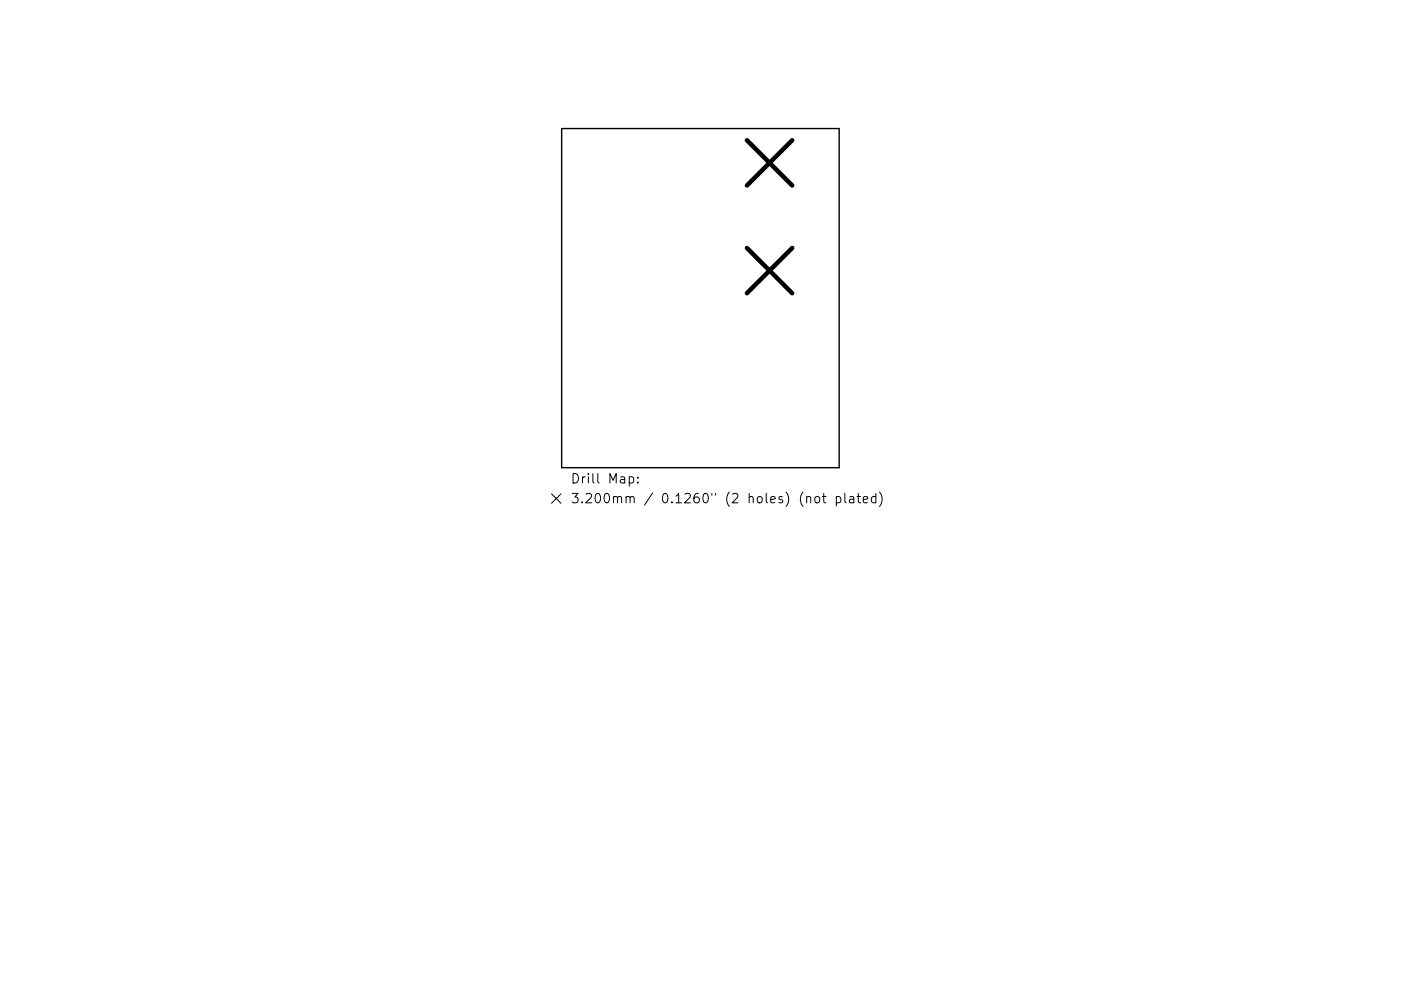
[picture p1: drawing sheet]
<svg xmlns="http://www.w3.org/2000/svg" width="297mm" height="210mm" viewBox="0 0 297 210" stroke-linecap="round" stroke-linejoin="round" font-family="sans-serif">
<defs><g id="words">
<g font-size="2.8">
<text x="120.9" y="102.6">Drill Map:</text>
<text x="120.9" y="106.8">3.200mm / 0.1260&quot; (2 holes) (not plated)</text>
</g>
</g></defs>
<path d="M119.1 27.3h58.8v71.9h-58.8z" fill="none" stroke="#000" stroke-width=".3"/>
<path d="M158.4 29.8l9.6 9.6M168 29.8l-9.6 9.6M158.4 52.6l9.6 9.6M168 52.6l-9.6 9.6" fill="none" stroke="#000" stroke-width=".96"/>
<g fill="none" stroke="#000" stroke-width=".21">
<path d="M116.9 104.8l2 2M118.9 104.8l-2 2M133.4 101.2l.6-.1 .4 .4v.6l-.2 .3h-.8M135.2 102.3v.2M135.2 101.2v.2M171 105.5a.5 .5 0 0 1 .9 .1v1.1M172.8 105.5a.54 .54 0 0 1 .6-.2 .54 .54 0 0 1 .4 .4v.6a.54 .54 0 0 1-.5 .4 .54 .54 0 0 1-.6-.4zM174.4 105.3h.7M174.6 104.7v1.7l.1 .2 .4 .1M177.3 105.4l.6-.1 .4 .4v.6l-.2 .3h-.8M177.3 105.3v2M179.1 104.7v1.7l.3 .3"/>
<path d="M180.2 105.4h.7l.1 1.3M181 105.8l-.6 .1a.39 .39 0 0 0-.3 .4 .39 .39 0 0 0 .3 .4l.6-.1M181.7 105.3h.8M182 104.7v1.7l.1 .2 .4 .1M183 106l1-.2-.1-.4-.6-.1-.3 .3 .1 1h.8M185.7 105.4l-.6-.1-.4 .4v.6l.2 .3h.8M185.7 104.7v2M186.5 104.4a2.29 2.29 0 0 1 0 3"/>
</g>
<use href="#words"/>
</svg>
